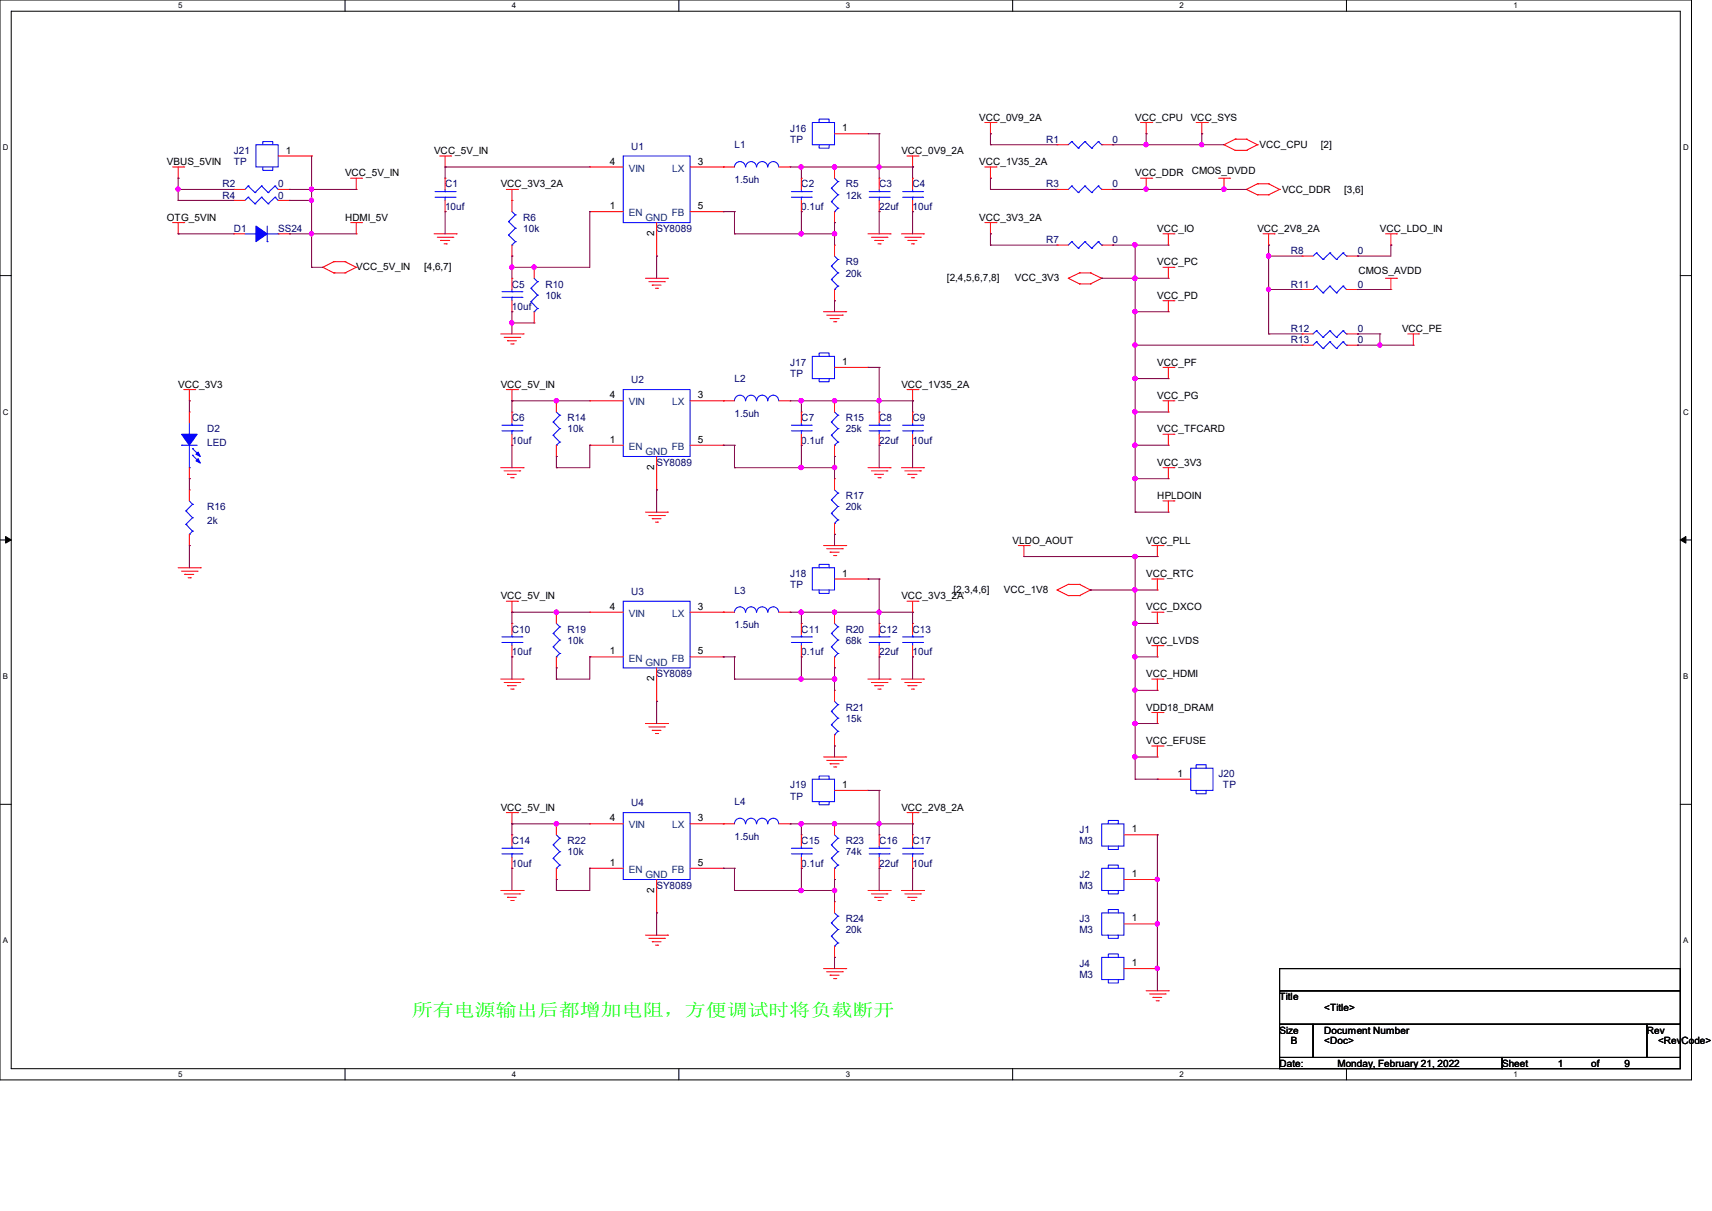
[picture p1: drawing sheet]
<svg xmlns="http://www.w3.org/2000/svg" width="297mm" height="210mm" viewBox="0 0 297 210" stroke-linecap="round" stroke-linejoin="round" font-family="sans-serif">
<defs><g id="words">
<text font-size="3" fill="#0f0" x="71.5" y="176.2">所有电源输出后都增加电阻，方便调试时将负载断开</text>
<g font-size="1.7" fill="#000080">
<text x="137.1" y="22.9">J16</text>
<text x="40.6" y="26.7">J21</text>
<text x="40.6" y="28.7">TP</text>
<text x="109.5" y="25.9">U1</text>
<text x="127.4" y="25.7">L1</text>
<text x="137.1" y="24.8">TP</text>
<text x="181.5" y="24.8">R1</text>
<text x="193" y="24.8">0</text>
<text x="38.6" y="34.5">R4</text>
<text x="38.6" y="32.5">R2</text>
<text x="48.3" y="34.5">0</text>
<text x="48.3" y="32.5">0</text>
<text x="77.2" y="32.5">C1</text>
<text x="127.4" y="31.7">1.5uh</text>
<text x="139" y="32.5">C2</text>
<text x="146.7" y="32.5">R5</text>
<text x="146.7" y="34.5">12k</text>
<text x="152.5" y="32.5">C3</text>
<text x="158.3" y="32.5">C4</text>
<text x="181.5" y="32.5">R3</text>
<text x="193" y="32.5">0</text>
<text x="40.6" y="40.2">D1</text>
<text x="48.3" y="40.2">SS24</text>
<text x="77.2" y="36.4">10uf</text>
<text x="90.8" y="38.3">R6</text>
<text x="90.8" y="40.2">10k</text>
<text x="113.9" y="40.2">SY8089</text>
<text x="139" y="36.4">0.1uf</text>
<text x="152.5" y="36.4">22uf</text>
<text x="158.3" y="36.4">10uf</text>
<text x="146.7" y="46">R9</text>
<text x="146.7" y="48">20k</text>
<text x="181.5" y="42.2">R7</text>
<text x="193" y="42.2">0</text>
<text x="223.9" y="44.1">R8</text>
<text x="235.5" y="44.1">0</text>
<text x="88.8" y="49.9">C5</text>
<text x="88.8" y="53.8">10uf</text>
<text x="94.6" y="49.9">R10</text>
<text x="94.6" y="51.8">10k</text>
<text x="223.9" y="49.9">R11</text>
<text x="235.5" y="49.9">0</text>
<text x="223.9" y="59.5">R13</text>
<text x="223.9" y="57.6">R12</text>
<text x="235.5" y="59.5">0</text>
<text x="235.5" y="57.6">0</text>
<text x="137.1" y="63.4">J17</text>
<text x="137.1" y="65.3">TP</text>
<text x="109.5" y="66.5">U2</text>
<text x="127.4" y="66.3">L2</text>
<text x="35.9" y="75">D2</text>
<text x="35.9" y="77.3">LED</text>
<text x="88.8" y="73.1">C6</text>
<text x="88.8" y="76.9">10uf</text>
<text x="98.5" y="73.1">R14</text>
<text x="98.5" y="75">10k</text>
<text x="127.4" y="72.3">1.5uh</text>
<text x="139" y="73.1">C7</text>
<text x="139" y="76.9">0.1uf</text>
<text x="146.7" y="73.1">R15</text>
<text x="146.7" y="75">25k</text>
<text x="152.5" y="73.1">C8</text>
<text x="152.5" y="76.9">22uf</text>
<text x="158.3" y="73.1">C9</text>
<text x="158.3" y="76.9">10uf</text>
<text x="113.9" y="80.8">SY8089</text>
<text x="35.9" y="88.5">R16</text>
<text x="146.7" y="86.6">R17</text>
<text x="146.7" y="88.5">20k</text>
<text x="35.9" y="90.8">2k</text>
<text x="137.1" y="100.1">J18</text>
<text x="109.5" y="103.2">U3</text>
<text x="127.4" y="103">L3</text>
<text x="137.1" y="102">TP</text>
<text x="88.8" y="109.7">C10</text>
<text x="88.8" y="113.6">10uf</text>
<text x="98.5" y="109.7">R19</text>
<text x="98.5" y="111.7">10k</text>
<text x="127.4" y="109">1.5uh</text>
<text x="139" y="109.7">C11</text>
<text x="139" y="113.6">0.1uf</text>
<text x="146.7" y="109.7">R20</text>
<text x="146.7" y="111.7">68k</text>
<text x="152.5" y="109.7">C12</text>
<text x="152.5" y="113.6">22uf</text>
<text x="158.3" y="109.7">C13</text>
<text x="158.3" y="113.6">10uf</text>
<text x="113.9" y="117.4">SY8089</text>
<text x="146.7" y="123.2">R21</text>
<text x="146.7" y="125.2">15k</text>
<text x="137.1" y="136.7">J19</text>
<text x="211.4" y="134.8">J20</text>
<text x="212.2" y="136.7">TP</text>
<text x="109.5" y="139.8">U4</text>
<text x="127.4" y="139.7">L4</text>
<text x="137.1" y="138.7">TP</text>
<text x="88.8" y="146.4">C14</text>
<text x="98.5" y="146.4">R22</text>
<text x="98.5" y="148.3">10k</text>
<text x="127.4" y="145.6">1.5uh</text>
<text x="139" y="146.4">C15</text>
<text x="146.7" y="146.4">R23</text>
<text x="146.7" y="148.3">74k</text>
<text x="152.5" y="146.4">C16</text>
<text x="158.3" y="146.4">C17</text>
<text x="187.3" y="144.5">J1</text>
<text x="187.3" y="146.4">M3</text>
<text x="88.8" y="150.3">10uf</text>
<text x="113.9" y="154.1">SY8089</text>
<text x="139" y="150.3">0.1uf</text>
<text x="152.5" y="150.3">22uf</text>
<text x="158.3" y="150.3">10uf</text>
<text x="187.3" y="152.2">J2</text>
<text x="187.3" y="154.1">M3</text>
<text x="146.7" y="159.9">R24</text>
<text x="146.7" y="161.8">20k</text>
<text x="187.3" y="159.9">J3</text>
<text x="187.3" y="161.8">M3</text>
<text x="187.3" y="167.6">J4</text>
<text x="187.3" y="169.6">M3</text>
</g>
<g font-size="1.7">
<text x="146.1" y="22.8">1</text>
<text x="169.9" y="20.9">VCC_0V9_2A</text>
<text x="196.9" y="20.9">VCC_CPU</text>
<text x="206.6" y="20.9">VCC_SYS</text>
<text x="29" y="28.7">VBUS_5VIN</text>
<text x="49.6" y="26.6">1</text>
<text x="75.3" y="26.7">VCC_5V_IN</text>
<text x="105.8" y="28.5">4</text>
<text x="121.1" y="28.5">3</text>
<text x="156.4" y="26.7">VCC_0V9_2A</text>
<text x="169.9" y="28.7">VCC_1V35_2A</text>
<text x="218.5" y="25.7">VCC_CPU</text>
<text x="229.2" y="25.7">[2]</text>
<text x="59.9" y="30.6">VCC_5V_IN</text>
<text x="86.9" y="32.5">VCC_3V3_2A</text>
<text x="196.9" y="30.6">VCC_DDR</text>
<text x="206.8" y="30.2">CMOS_DVDD</text>
<text x="222.4" y="33.5">VCC_DDR</text>
<text x="233.2" y="33.5">[3,6]</text>
<text x="29" y="38.3">OTG_5VIN</text>
<text x="59.9" y="38.3">HDMI_5V</text>
<text x="105.8" y="36.3">1</text>
<text x="113.5" y="40.9" transform="rotate(-90 113.5 40.9)">2</text>
<text x="121.1" y="36.3">5</text>
<text x="169.9" y="38.3">VCC_3V3_2A</text>
<text x="200.8" y="40.2">VCC_IO</text>
<text x="218.1" y="40.2">VCC_2V8_2A</text>
<text x="239.4" y="40.2">VCC_LDO_IN</text>
<text x="61.8" y="46.8">VCC_5V_IN</text>
<text x="73.6" y="46.8">[4,6,7]</text>
<text x="200.8" y="46">VCC_PC</text>
<text x="235.7" y="47.6">CMOS_AVDD</text>
<text x="164.3" y="48.7">[2,4,5,6,7,8]</text>
<text x="176.1" y="48.7">VCC_3V3</text>
<text x="200.8" y="51.8">VCC_PD</text>
<text x="243.2" y="57.6">VCC_PE</text>
<text x="146.1" y="63.3">1</text>
<text x="200.8" y="63.4">VCC_PF</text>
<text x="30.9" y="67.3">VCC_3V3</text>
<text x="86.9" y="67.3">VCC_5V_IN</text>
<text x="105.8" y="69.1">4</text>
<text x="121.1" y="69.1">3</text>
<text x="156.4" y="67.3">VCC_1V35_2A</text>
<text x="200.8" y="69.2">VCC_PG</text>
<text x="105.8" y="76.8">1</text>
<text x="121.1" y="76.8">5</text>
<text x="200.8" y="75">VCC_TFCARD</text>
<text x="113.5" y="81.5" transform="rotate(-90 113.5 81.5)">2</text>
<text x="200.8" y="80.8">VCC_3V3</text>
<text x="200.8" y="86.6">HPLDOIN</text>
<text x="175.7" y="94.3">VLDO_AOUT</text>
<text x="198.8" y="94.3">VCC_PLL</text>
<text x="146.1" y="100">1</text>
<text x="198.8" y="100.1">VCC_RTC</text>
<text x="86.9" y="103.9">VCC_5V_IN</text>
<text x="105.8" y="105.7">4</text>
<text x="121.1" y="105.7">3</text>
<text x="156.4" y="103.9">VCC_3V3_2A</text>
<text x="165.4" y="102.8">[2,3,4,6]</text>
<text x="174.2" y="102.8">VCC_1V8</text>
<text x="198.8" y="105.9">VCC_DXCO</text>
<text x="105.8" y="113.5">1</text>
<text x="121.1" y="113.5">5</text>
<text x="198.8" y="111.7">VCC_LVDS</text>
<text x="113.5" y="118.1" transform="rotate(-90 113.5 118.1)">2</text>
<text x="198.8" y="117.4">VCC_HDMI</text>
<text x="198.8" y="123.2">VDD18_DRAM</text>
<text x="198.8" y="129">VCC_EFUSE</text>
<text x="146.1" y="136.6">1</text>
<text x="204.3" y="134.7">1</text>
<text x="86.9" y="140.6">VCC_5V_IN</text>
<text x="105.8" y="142.4">4</text>
<text x="121.1" y="142.4">3</text>
<text x="156.4" y="140.6">VCC_2V8_2A</text>
<text x="196.3" y="144.4">1</text>
<text x="105.8" y="150.2">1</text>
<text x="113.5" y="154.9" transform="rotate(-90 113.5 154.9)">2</text>
<text x="121.1" y="150.2">5</text>
<text x="196.3" y="152.1">1</text>
<text x="196.3" y="159.8">1</text>
<text x="196.3" y="167.6">1</text>
<text x="222" y="173.4">Title</text>
<text x="222" y="179.2">Size</text>
<text x="229.7" y="175.3">&lt;Title&gt;</text>
<text x="229.7" y="179.2">Document Number</text>
<text x="285.7" y="179.2">Rev</text>
<text x="222" y="185">Date:</text>
<text x="223.9" y="181.1">B</text>
<text x="229.7" y="181.1">&lt;Doc&gt;</text>
<text x="232.1" y="185">Monday, February 21, 2022</text>
<text x="260.6" y="185">Sheet</text>
<text x="270.2" y="185">1</text>
<text x="276" y="185">of</text>
<text x="281.8" y="185">9</text>
<text x="287.7" y="181.1">&lt;RevCode&gt;</text>
</g>
<g font-size="1.7" fill="#004080">
<text x="109.1" y="29.8">VIN</text>
<text x="116.6" y="29.8">LX</text>
<text x="109.1" y="37.5">EN</text>
<text x="112" y="38.3">GND</text>
<text x="116.5" y="37.5">FB</text>
<text x="109.1" y="70.3">VIN</text>
<text x="116.6" y="70.3">LX</text>
<text x="109.1" y="78">EN</text>
<text x="112" y="78.8">GND</text>
<text x="116.5" y="78">FB</text>
<text x="109.1" y="107">VIN</text>
<text x="116.6" y="107">LX</text>
<text x="109.1" y="114.7">EN</text>
<text x="112" y="115.5">GND</text>
<text x="116.5" y="114.7">FB</text>
<text x="109.1" y="143.7">VIN</text>
<text x="116.6" y="143.7">LX</text>
<text x="109.1" y="151.4">EN</text>
<text x="112" y="152.2">GND</text>
<text x="116.5" y="151.4">FB</text>
</g>
<g font-size="1.4">
<text x="30.9" y="1.4">5</text>
<text x="88.8" y="1.4">4</text>
<text x="146.7" y="1.4">3</text>
<text x="204.6" y="1.4">2</text>
<text x="262.6" y="1.4">1</text>
<text x=".5" y="26.1">D</text>
<text x="292" y="26.1">D</text>
<text x=".5" y="71.9">C</text>
<text x="292" y="71.9">C</text>
<text x=".5" y="117.8">B</text>
<text x="292" y="117.8">B</text>
<text x=".5" y="163.6">A</text>
<text x="292" y="163.6">A</text>
<text x="30.9" y="186.8">5</text>
<text x="88.8" y="186.8">4</text>
<text x="146.7" y="186.8">3</text>
<text x="204.6" y="186.8">2</text>
<text x="262.6" y="186.8">1</text>
</g>
</g></defs>
<path d="M0 0h293.5v187.3h-293.5zM1.9 1.9h289.6v183.4h-289.6z" fill="none" stroke="#000" stroke-width=".17"/>
<g fill="#fff">
<path d="M30.9 .2h.8v1.5h-.8z"/>
<path d="M30.9 185.5h.8v1.6h-.8z"/>
</g>
<path d="M59.9 0v1.9M59.9 185.3v2" fill="none" stroke="#000" stroke-width=".17"/>
<g fill="#fff">
<path d="M88.8 .2h.8v1.5h-.8z"/>
<path d="M88.8 185.5h.8v1.6h-.8z"/>
</g>
<path d="M117.8 0v1.9M117.8 185.3v2" fill="none" stroke="#000" stroke-width=".17"/>
<g fill="#fff">
<path d="M146.7 .2h.8v1.5h-.8z"/>
<path d="M146.7 185.5h.8v1.6h-.8z"/>
</g>
<path d="M175.7 0v1.9M175.7 185.3v2" fill="none" stroke="#000" stroke-width=".17"/>
<g fill="#fff">
<path d="M204.6 .2h.8v1.5h-.8z"/>
<path d="M204.6 185.5h.8v1.6h-.8z"/>
</g>
<path d="M233.6 0v1.9M233.6 185.3v2" fill="none" stroke="#000" stroke-width=".17"/>
<g fill="#fff">
<path d="M262.6 .2h.7v1.5h-.7z"/>
<path d="M262.6 185.5h.7v1.6h-.7z"/>
<path d="M.5 24.8h1v1.6h-1z"/>
<path d="M292 24.8h1v1.6h-1z"/>
<path d="M.5 70.7h1v1.5h-1z"/>
<path d="M292 70.7h1v1.5h-1z"/>
</g>
<path d="M0 47.8h1.9M291.5 47.8h2" fill="none" stroke="#000" stroke-width=".17"/>
<g fill="#fff">
<path d="M.5 116.5h.9v1.6h-.9z"/>
<path d="M292 116.5h.9v1.6h-.9z"/>
</g>
<path d="M0 93.6h1.9M291.5 93.6h2" fill="none" stroke="#000" stroke-width=".17"/>
<path d="M1 93l.9 .6-.9 .6zM291.5 93.6l1-.6v1.2z" fill="#000" stroke="#000" stroke-width=".17"/>
<g fill="#fff">
<path d="M.5 162.4h.9v1.5h-.9z"/>
<path d="M292 162.4h.9v1.5h-.9z"/>
</g>
<path d="M0 139.5h1.9M291.5 139.5h2M222 168h69.5v3.8h-69.5zM222 171.8h69.5v5.8h-69.5zM222 177.6h5.8v5.8h-5.8zM227.8 177.6h57.9v5.8h-57.9zM285.7 177.6h5.8v5.8h-5.8zM222 183.4h38.6v1.9h-38.6zM260.6 183.4h30.9v1.9h-30.9z" fill="none" stroke="#000" stroke-width=".17"/>
<g fill="none" stroke="#f00" stroke-width=".17">
<path d="M29.9 29h2M29.9 38.6h2M30.9 30.9h.1M30.9 29v1.9M30.9 38.6v2M31.9 29h.1M31.9 38.6h.1M40.6 34.8h.1M40.6 32.9h.1M40.6 32.9h1.9M40.6 34.8h1.9M48.3 27.1h5.8"/>
<path d="M48.3 32.9h1.9M48.3 34.8h1.9M50.2 34.8h.1M50.2 32.9h.1M54.1 27.1h.1M60.8 30.9h1.9M60.8 38.6h1.9M61.8 32.9h.1M61.8 30.9v2M61.8 38.6v2M62.7 38.6h.1M62.7 30.9h.1"/>
<path d="M76.3 27.1h1.9M77.2 29h.1M77.2 30.9h.1M77.2 36.7h.1M77.2 27.1v1.9M77.2 30.9v2M77.2 34.8v1.9M78.2 27.1h.1M87.8 32.9h2M88.8 34.8h.1M88.8 32.9v3.8M89.8 32.9h.1"/>
<path d="M102.3 36.7h.1M102.3 29h.1M102.3 29h5.8M102.3 36.7h5.8M113.9 38.6v5.8M119.7 29h7.7M119.7 36.7h5.8M125.5 29h.1M125.5 36.7h.1M135.1 29h2M137.1 29h.1M139 30.9h.1"/>
<path d="M139 36.7h.1M139 30.9v2M139 34.8v1.9M144.8 29h.1M144.8 38.6h.1M144.8 23.2h5.8M144.8 29v1.9M144.8 36.7v1.9M150.6 23.2h.1M152.5 30.9h.1M152.5 36.7h.1M152.5 30.9v2"/>
<path d="M152.5 34.8v1.9M157.4 27.1h1.9M158.3 29h.1M158.3 30.9h.1M158.3 36.7h.1M158.3 27.1v1.9M158.3 30.9v2M158.3 34.8v1.9M159.3 27.1h.1M170.9 29h1.9M170.9 21.3h1.9M170.9 38.6h1.9"/>
<path d="M171.8 23.2h.1M171.8 30.9h.1M171.8 21.3v1.9M171.8 29v1.9M171.8 38.6v2M172.8 21.3h.1M172.8 29h.1M172.8 38.6h.1M183.4 32.9h.1M183.4 25.1h.1M183.4 32.9h1.9M183.4 25.1h1.9"/>
<path d="M191.1 32.9h1.9M191.1 25.1h1.9M193 32.9h.1M193 25.1h.1M197.9 30.9h1.9M197.9 21.3h1.9M198.8 32.9h.1M198.8 23.2h.1M198.8 21.3v1.9M198.8 30.9v2M199.8 30.9h.1M199.8 21.3h.1"/>
<path d="M207.5 21.3h2M208.5 23.2h.1M208.5 21.3v1.9M209.5 21.3h.1M211.4 30.9h1.9M212.3 25.1h.1M212.3 32.9h.1M212.3 25.1l2 1M212.3 30.9v2M213.3 30.9h.1M214.3 24.1h.1M214.3 26.1h.1"/>
<path d="M214.3 24.1l-2 1M214.3 24.1h1.9M214.3 26.1h1.9M216.2 24.1h.1M216.2 26.1h.1M216.2 32.9h.1M216.2 24.1l1.9 1M216.2 32.9l1.9 .9M218.1 25.1h.1M218.1 31.9h.1M218.1 33.8h.1M218.1 25.1l-1.9 1"/>
<path d="M218.1 31.9l-1.9 1M218.1 31.9h2M218.1 33.8h2M220.1 31.9h.1M220.1 33.8h.1M220.1 31.9l1.9 1M222 32.9h.1M222 32.9l-1.9 .9M30.9 40.6h.1M40.6 40.6h.1M40.6 40.6h1.9M48.3 40.6h1.9"/>
<path d="M50.2 40.6h.1M56 46.4h.1M56 46.4l1.9 .9M57.9 45.4h.1M57.9 47.3h.1M57.9 47.3h2M57.9 45.4l-1.9 1M57.9 45.4h2M59.9 45.4h.1M59.9 47.3h.1M59.9 45.4l1.9 1M61.8 46.4h.1"/>
<path d="M61.8 40.6h.1M61.8 46.4l-1.9 .9M75.3 40.6h3.9M75.9 41.1h2.7M76.5 41.7h.1M76.5 41.7h1.5M77 42.3h.4M77.4 42.3h.1M78.6 41.1h.1M79.2 40.6h.1M86.9 57.9h3.9M87.5 58.5h2.7"/>
<path d="M88.1 59.1h.1M88.1 59.1h1.5M88.6 59.6h.4M88.8 44.4h.1M88.8 48.3h.1M88.8 54.1h.1M88.8 42.5v1.9M88.8 48.3v1.9M88.8 52.2v1.9M89 59.6h.1M90.2 58.5h.1M90.8 57.9h.1"/>
<path d="M92.7 46.4h.1M92.7 56h.1M92.7 46.4v1.9M92.7 54.1v1.9M112 48.3h3.8M112.6 48.9h2.7M113.2 49.4h.1M113.2 49.4h1.5M113.7 50h.4M113.9 44.4h.1M114.1 50h.1M115.3 48.9h.1"/>
<path d="M115.8 48.3h.1M142.9 54.1h3.8M143.4 54.7h2.7M144 55.2h.1M144 55.2h1.6M144.6 55.8h.4M144.8 42.5h.1M144.8 52.2h.1M144.8 42.5v1.9M144.8 50.2v2M145 55.8h.1M146.1 54.7h.1"/>
<path d="M146.7 54.1h.1M150.6 40.6h3.8M151.2 41.1h2.7M151.8 41.7h.1M151.8 41.7h1.5M152.3 42.3h.4M152.7 42.3h.1M153.9 41.1h.1M154.4 40.6h.1M156.4 40.6h3.8M157 41.1h2.7M157.5 41.7h.1"/>
<path d="M157.5 41.7h1.6M158.1 42.3h.4M158.5 42.3h.1M159.7 41.1h.1M160.2 40.6h.1M171.8 40.6h.1M183.4 42.5h.1M183.4 42.5h1.9M185.3 48.3h.1M185.3 48.3l2 .9M187.3 49.2h.1M187.3 47.3h.1"/>
<path d="M187.3 49.2h1.9M187.3 47.3l-2 1M187.3 47.3h1.9M189.2 49.2h.1M189.2 47.3h.1M189.2 47.3l1.9 1M191.1 48.3h.1M191.1 48.3l-1.9 .9M191.1 42.5h1.9M193 42.5h.1M201.8 52.2h1.9M201.8 46.4h1.9"/>
<path d="M201.8 40.6h1.9M202.7 54.1h.1M202.7 48.3h.1M202.7 42.5h.1M202.7 40.6v1.9M202.7 46.4v1.9M202.7 52.2v1.9M203.7 52.2h.1M203.7 46.4h.1M203.7 40.6h.1M219.1 40.6h2M220.1 42.5h.1"/>
<path d="M220.1 40.6v1.9M221.1 40.6h.1M225.9 44.4h.1M225.9 59.9h.1M225.9 50.2h.1M225.9 57.9h.1M225.9 57.9h1.9M225.9 44.4h1.9M225.9 59.9h1.9M225.9 50.2h1.9M233.6 57.9h1.9M233.6 44.4h1.9"/>
<path d="M233.6 59.9h1.9M233.6 50.2h1.9M235.5 44.4h.1M235.5 59.9h.1M235.5 50.2h.1M235.5 57.9h.1M240.4 40.6h1.9M240.4 48.3h1.9M241.3 42.5h.1M241.3 50.2h.1M241.3 40.6v1.9M241.3 48.3v1.9"/>
<path d="M242.3 40.6h.1M242.3 48.3h.1M244.2 57.9h1.9M245.2 59.9h.1M245.2 57.9v2M246.1 57.9h.1M31.9 67.6h1.9M32.9 69.5h.1M32.9 71.5h.1M32.9 67.6v1.9M32.9 71.5v1.9M33.8 67.6h.1"/>
<path d="M87.8 67.6h2M88.8 69.5h.1M88.8 71.5h.1M88.8 77.2h.1M88.8 67.6v1.9M88.8 71.5v1.9M88.8 75.3v1.9M89.8 67.6h.1M96.5 69.5h.1M96.5 79.2h.1M96.5 69.5v2M96.5 77.2v2"/>
<path d="M102.3 77.2h.1M102.3 69.5h.1M102.3 69.5h5.8M102.3 77.2h5.8M113.9 79.2v5.8M119.7 69.5h7.7M119.7 77.2h5.8M125.5 69.5h.1M125.5 77.2h.1M135.1 69.5h2M137.1 69.5h.1M139 71.5h.1"/>
<path d="M139 77.2h.1M139 71.5v1.9M139 75.3v1.9M144.8 69.5h.1M144.8 79.2h.1M144.8 63.7h5.8M144.8 69.5v2M144.8 77.2v2M150.6 63.7h.1M152.5 71.5h.1M152.5 77.2h.1M152.5 71.5v1.9"/>
<path d="M152.5 75.3v1.9M157.4 67.6h1.9M158.3 69.5h.1M158.3 71.5h.1M158.3 77.2h.1M158.3 67.6v1.9M158.3 71.5v1.9M158.3 75.3v1.9M159.3 67.6h.1M201.8 75.3h1.9M201.8 63.7h1.9M201.8 69.5h1.9"/>
<path d="M202.7 77.2h.1M202.7 65.7h.1M202.7 71.5h.1M202.7 63.7v2M202.7 69.5v2M202.7 75.3v1.9M203.7 75.3h.1M203.7 63.7h.1M203.7 69.5h.1M30.9 98.5h3.9M31.5 99.1h2.7M32 99.6h.1"/>
<path d="M32 99.6h1.6M32.9 83h.1M32.9 85h.1M32.9 94.6h.1M32.9 81.1v1.9M32.9 85v1.9M32.9 92.7v1.9M34.2 99.1h.1M34.8 98.5h.1M86.9 81.1h3.9M87.5 81.7h2.7M88.1 82.3h.1"/>
<path d="M88.1 82.3h1.5M88.6 82.8h.4M89 82.8h.1M90.2 81.7h.1M90.8 81.1h.1M112 88.8h3.8M112.6 89.4h2.7M113.2 90h.1M113.2 90h1.5M113.7 90.6h.4M113.9 85h.1M114.1 90.6h.1"/>
<path d="M115.3 89.4h.1M115.8 88.8h.1M142.9 94.6h3.8M143.4 95.2h2.7M144 95.8h.1M144 95.8h1.6M144.6 96.4h.4M144.8 83h.1M144.8 92.7h.1M144.8 83v2M144.8 90.8v1.9M145 96.4h.1"/>
<path d="M146.1 95.2h.1M146.7 94.6h.1M150.6 81.1h3.8M151.2 81.7h2.7M151.8 82.3h.1M151.8 82.3h1.5M152.3 82.8h.4M152.7 82.8h.1M153.9 81.7h.1M154.4 81.1h.1M156.4 81.1h3.8M157 81.7h2.7"/>
<path d="M157.5 82.3h.1M157.5 82.3h1.6M158.1 82.8h.4M158.5 82.8h.1M159.7 81.7h.1M160.2 81.1h.1M176.7 94.6h1.9M177.6 96.5h.1M177.6 94.6v1.9M178.6 94.6h.1M199.8 94.6h2M200.8 96.5h.1"/>
<path d="M200.8 94.6v1.9M201.8 94.6h.1M201.8 81.1h1.9M201.8 86.9h1.9M202.7 83h.1M202.7 88.8h.1M202.7 81.1v1.9M202.7 86.9v1.9M203.7 81.1h.1M203.7 86.9h.1M32.6 100.2h.4M33 100.2h.1"/>
<path d="M86.9 117.8h3.9M87.5 118.4h2.7M87.8 104.3h2M88.1 118.9h.1M88.1 118.9h1.5M88.6 119.5h.4M88.8 106.2h.1M88.8 108.1h.1M88.8 113.9h.1M88.8 104.3v1.9M88.8 108.1v2M88.8 112v1.9"/>
<path d="M89 119.5h.1M89.8 104.3h.1M90.2 118.4h.1M90.8 117.8h.1M96.5 106.2h.1M96.5 115.8h.1M96.5 106.2v1.9M96.5 113.9v1.9M102.3 113.9h.1M102.3 106.2h.1M102.3 106.2h5.8M102.3 113.9h5.8"/>
<path d="M113.9 115.8v5.8M119.7 106.2h7.7M119.7 113.9h5.8M125.5 106.2h.1M125.5 113.9h.1M135.1 106.2h2M137.1 106.2h.1M139 108.1h.1M139 113.9h.1M139 108.1v2M139 112v1.9M144.8 106.2h.1"/>
<path d="M144.8 115.8h.1M144.8 119.7h.1M144.8 100.4h5.8M144.8 106.2v1.9M144.8 113.9v1.9M144.8 119.7v1.9M150.6 100.4h.1M150.6 117.8h3.8M151.2 118.4h2.7M151.8 118.9h.1M151.8 118.9h1.5M152.3 119.5h.4"/>
<path d="M152.5 108.1h.1M152.5 113.9h.1M152.5 108.1v2M152.5 112v1.9M152.7 119.5h.1M153.9 118.4h.1M154.4 117.8h.1M156.4 117.8h3.8M157 118.4h2.7M157.4 104.3h1.9M157.5 118.9h.1M157.5 118.9h1.6"/>
<path d="M158.1 119.5h.4M158.3 106.2h.1M158.3 108.1h.1M158.3 113.9h.1M158.3 104.3v1.9M158.3 108.1v2M158.3 112v1.9M158.5 119.5h.1M159.3 104.3h.1M159.7 118.4h.1M160.2 117.8h.1M183.4 102.3h.1"/>
<path d="M183.4 102.3l1.9 1M185.3 103.3h.1M185.3 101.3h.1M185.3 103.3h2M185.3 101.3l-1.9 1M185.3 101.3h2M187.3 103.3h.1M187.3 101.3h.1M187.3 101.3l1.9 1M189.2 102.3h.1M189.2 102.3l-1.9 1M199.8 117.8h2"/>
<path d="M199.8 112h2M199.8 100.4h2M199.8 106.2h2M200.8 119.7h.1M200.8 113.9h.1M200.8 102.3h.1M200.8 108.1h.1M200.8 100.4v1.9M200.8 106.2v1.9M200.8 112v1.9M200.8 117.8v1.9M201.8 117.8h.1"/>
<path d="M201.8 112h.1M201.8 100.4h.1M201.8 106.2h.1M112 125.5h3.8M112.6 126.1h2.7M113.2 126.7h.1M113.2 126.7h1.5M113.7 127.2h.4M113.9 121.6h.1M114.1 127.2h.1M115.3 126.1h.1M115.8 125.5h.1"/>
<path d="M142.9 131.3h3.8M143.4 131.9h2.7M144 132.5h.1M144 132.5h1.6M144.6 133h.4M144.8 129.4h.1M144.8 127.4v2M144.8 137.1h5.8M145 133h.1M146.1 131.9h.1M146.7 131.3h.1M150.6 137.1h.1"/>
<path d="M199.8 123.6h2M199.8 129.4h2M200.8 125.5h.1M200.8 131.3h.1M200.8 135.1h.1M200.8 123.6v1.9M200.8 129.4v1.9M200.8 135.1h5.8M201.8 123.6h.1M201.8 129.4h.1M86.9 154.4h3.9M87.5 155h2.7"/>
<path d="M87.8 140.9h2M88.1 155.6h.1M88.1 155.6h1.5M88.6 156.2h.4M88.8 142.9h.1M88.8 144.8h.1M88.8 150.6h.1M88.8 140.9v2M88.8 144.8v1.9M88.8 148.7v1.9M89 156.2h.1M89.8 140.9h.1"/>
<path d="M90.2 155h.1M90.8 154.4h.1M96.5 142.9h.1M96.5 152.5h.1M96.5 142.9v1.9M96.5 150.6v1.9M102.3 150.6h.1M102.3 142.9h.1M102.3 142.9h5.8M102.3 150.6h5.8M113.9 158.3h.1M113.9 152.5v5.8"/>
<path d="M119.7 142.9h7.7M119.7 150.6h5.8M125.5 142.9h.1M125.5 150.6h.1M135.1 142.9h2M137.1 142.9h.1M139 144.8h.1M139 150.6h.1M139 144.8v1.9M139 148.7v1.9M144.8 156.4h.1M144.8 142.9h.1"/>
<path d="M144.8 152.5h.1M144.8 142.9v1.9M144.8 150.6v1.9M144.8 156.4v1.9M150.6 154.4h3.8M151.2 155h2.7M151.8 155.6h.1M151.8 155.6h1.5M152.3 156.2h.4M152.5 144.8h.1M152.5 150.6h.1M152.5 144.8v1.9"/>
<path d="M152.5 148.7v1.9M152.7 156.2h.1M153.9 155h.1M154.4 154.4h.1M156.4 154.4h3.8M157 155h2.7M157.4 140.9h1.9M157.5 155.6h.1M157.5 155.6h1.6M158.1 156.2h.4M158.3 142.9h.1M158.3 144.8h.1"/>
<path d="M158.3 150.6h.1M158.3 140.9v2M158.3 144.8v1.9M158.3 148.7v1.9M158.5 156.2h.1M159.3 140.9h.1M159.7 155h.1M160.2 154.4h.1M195 144.8h5.8M195 152.5h5.8M200.8 144.8h.1M200.8 152.5h.1"/>
<path d="M112 162.2h3.8M112.6 162.7h2.7M113.2 163.3h.1M113.2 163.3h1.5M113.7 163.9h.4M114.1 163.9h.1M115.3 162.7h.1M115.8 162.2h.1M142.9 168h3.8M143.4 168.5h2.7M144 169.1h.1M144 169.1h1.6"/>
<path d="M144.6 169.7h.4M144.8 166h.1M144.8 164.1v1.9M145 169.7h.1M146.1 168.5h.1M146.7 168h.1M195 168h5.8M195 160.2h5.8M198.8 171.8h3.9M199.4 172.4h2.7M200 173h.1M200 173h1.5"/>
<path d="M200.6 173.6h.4M200.8 160.2h.1M200.8 168h.1M201 173.6h.1M202.1 172.4h.1M202.7 171.8h.1"/>
</g>
<g fill="none" stroke="#00f" stroke-width=".17">
<path d="M43.1 34.2h.1M43.1 32.3h.1M43.1 34.2l-.6 .6M43.1 34.2l1.1 1.1M43.1 32.3l-.6 .6M43.1 32.3l1.1 1.1M44.2 35.3h.1M44.2 33.4h.1M44.4 25.1h3.9v3.9h-3.9zM45.4 34.2h.1M45.4 32.3h.1M45.4 34.2l-1.2 1.1"/>
<path d="M45.4 34.2l1.1 1.1M45.4 32.3l-1.2 1.1M45.4 32.3l1.1 1.1M45.6 25.1v-.5h1.7v.5M45.6 29v.5h1.7v-.5M46.4 39.2v2.7M46.5 35.3h.1M46.5 33.4h.1M47.7 34.2h.1M47.7 32.3h.1M47.7 34.2l-1.2 1.1M47.7 34.2l.6 .6"/>
<path d="M47.7 32.3l-1.2 1.1M47.7 32.3l.6 .6M48.3 34.8h.1M48.3 32.9h.1M75.5 34.2h3.5M75.5 33.2h3.5M77.2 33.2h.1M77.2 34.2h.1M77.2 32.9v.3M77.2 34.2v.6M79 34.2h.1M79 33.2h.1"/>
<path d="M88.2 38.4h.1M88.2 38.4l1.2 1.2M88.8 36.7l.6 .6M89.4 37.3h.1M89.4 39.6h.1M89.4 37.3l-1.2 1.1M89.4 39.6l-1.2 1.2M108.1 27.1h11.6v11.5h-11.6zM127.4 29a.95 .95 0 0 1 1-1 .95 .95 0 0 1 .9 1M129.4 29a.93 .93 0 0 1 .9-1 .93 .93 0 0 1 .9 1M131.3 29a.95 .95 0 0 1 .9-1 .95 .95 0 0 1 1 1M133.2 29a.93 .93 0 0 1 1-1 .93 .93 0 0 1 .9 1"/>
<path d="M137.3 34.2h3.5M137.3 33.2h3.5M139 33.2h.1M139 34.2h.1M139 32.9v.3M139 34.2v.6M140.8 34.2h.1M140.8 33.2h.1M140.9 21.3h3.9v3.8h-3.9zM142.1 21.3v-.6h1.7v.6M142.1 25.1v.6h1.7v-.6M144.2 32.6h.1"/>
<path d="M144.2 35h.1M144.2 32.6l1.2 1.2M144.2 35l1.2 1.1M144.8 36.7h.1M144.8 30.9l.6 .6M145.4 31.5h.1M145.4 33.8h.1M145.4 36.1h.1M145.4 31.5l-1.2 1.1M145.4 33.8l-1.2 1.2M145.4 36.1l-.6 .6M150.8 34.2h3.5"/>
<path d="M150.8 33.2h3.5M152.5 33.2h.1M152.5 34.2h.1M152.5 32.9v.3M152.5 34.2v.6M154.3 34.2h.1M154.3 33.2h.1M156.6 34.2h3.5M156.6 33.2h3.5M158.3 33.2h.1M158.3 34.2h.1M158.3 32.9v.3"/>
<path d="M158.3 34.2v.6M160.1 34.2h.1M160.1 33.2h.1M185.9 32.3h.1M185.9 24.6h.1M185.9 32.3l-.6 .6M185.9 32.3l1.2 1.1M185.9 24.6l-.6 .5M185.9 24.6l1.2 1.1M187.1 33.4h.1M187.1 25.7h.1M188.2 32.3h.1"/>
<path d="M188.2 24.6h.1M188.2 32.3l-1.1 1.1M188.2 32.3l1.2 1.1M188.2 24.6l-1.1 1.1M188.2 24.6l1.2 1.1M189.4 33.4h.1M189.4 25.7h.1M190.5 32.3h.1M190.5 24.6h.1M190.5 32.3l-1.1 1.1M190.5 32.3l.6 .6M190.5 24.6l-1.1 1.1"/>
<path d="M190.5 24.6l.6 .5M191.1 32.9h.1M191.1 25.1h.1M42.5 40.6h1.9M44.4 40.6h.1M46.4 41.9h.1M46.4 40.6h1.9M48.3 40.6h.1M87.1 51.6h3.5M87.1 50.6h3.5M88.2 40.8h.1M88.2 40.8l1.2 1.1"/>
<path d="M88.8 42.5h.1M88.8 50.6h.1M88.8 51.6h.1M88.8 50.2v.4M88.8 51.6v.6M89.4 41.9h.1M89.4 41.9l-.6 .6M90.6 51.6h.1M90.6 50.6h.1M92.1 50h.1M92.1 52.3h.1M92.1 50l1.2 1.2"/>
<path d="M92.1 52.3l1.2 1.2M92.7 54.1h.1M92.7 48.3l.6 .6M93.3 48.9h.1M93.3 51.2h.1M93.3 53.5h.1M93.3 48.9l-1.2 1.1M93.3 51.2l-1.2 1.1M93.3 53.5l-.6 .6M144.2 46.1h.1M144.2 48.5h.1M144.2 46.1l1.2 1.2"/>
<path d="M144.2 48.5l1.2 1.1M144.8 50.2h.1M144.8 44.4l.6 .6M145.4 45h.1M145.4 47.3h.1M145.4 49.6h.1M145.4 45l-1.2 1.1M145.4 47.3l-1.2 1.2M145.4 49.6l-.6 .6M185.9 41.9h.1M185.9 41.9l-.6 .6M185.9 41.9l1.2 1.2"/>
<path d="M187.1 43.1h.1M188.2 41.9h.1M188.2 41.9l-1.1 1.2M188.2 41.9l1.2 1.2M189.4 43.1h.1M190.5 41.9h.1M190.5 41.9l-1.1 1.2M190.5 41.9l.6 .6M191.1 42.5h.1M228.4 43.9h.1M228.4 59.3h.1M228.4 49.6h.1"/>
<path d="M228.4 57.4h.1M228.4 43.9l-.6 .5M228.4 43.9l1.1 1.1M228.4 59.3l-.6 .6M228.4 59.3l1.1 1.2M228.4 49.6l-.6 .6M228.4 49.6l1.1 1.2M228.4 57.4l-.6 .5M228.4 57.4l1.1 1.1M229.5 45h.1M229.5 50.8h.1M229.5 58.5h.1"/>
<path d="M230.7 43.9h.1M230.7 59.3h.1M230.7 49.6h.1M230.7 57.4h.1M230.7 43.9l-1.2 1.1M230.7 43.9l1.2 1.1M230.7 59.3l-1.2 1.2M230.7 59.3l1.2 1.2M230.7 49.6l-1.2 1.2M230.7 49.6l1.2 1.2M230.7 57.4l-1.2 1.1M230.7 57.4l1.2 1.1"/>
<path d="M231.9 45h.1M231.9 50.8h.1M231.9 58.5h.1M233 43.9h.1M233 59.3h.1M233 49.6h.1M233 57.4h.1M233 43.9l-1.1 1.1M233 43.9l.6 .5M233 59.3l-1.1 1.2M233 59.3l.6 .6M233 49.6l-1.1 1.2"/>
<path d="M233 49.6l.6 .6M233 57.4l-1.1 1.1M233 57.4l.6 .5M233.6 44.4h.1M233.6 59.9h.1M233.6 50.2h.1M233.6 57.9h.1M31.5 77.2h.1M31.5 77.2h2.7M32.9 75.3h.1M32.9 73.4v1.9M32.9 77.2v3.9"/>
<path d="M33.4 77.8h.1M33.4 79h.1M33.4 77.8l1.2 1.2M33.4 79l1.2 1.1M87.1 74.7h3.5M87.1 73.7h3.5M88.8 73.7h.1M88.8 74.7h.1M88.8 73.4v.3M88.8 74.7v.6M90.6 74.7h.1M90.6 73.7h.1"/>
<path d="M96 73.2h.1M96 75.5h.1M96 73.2l1.1 1.1M96 75.5l1.1 1.2M96.5 77.2h.1M96.5 71.5l.6 .5M97.1 72h.1M97.1 74.3h.1M97.1 76.7h.1M97.1 72l-1.1 1.2M97.1 74.3l-1.1 1.2M97.1 76.7l-.6 .5"/>
<path d="M108.1 67.6h11.6v11.6h-11.6zM127.4 69.5a.95 .95 0 0 1 1-1 .95 .95 0 0 1 .9 1M129.4 69.5a.93 .93 0 0 1 .9-1 .93 .93 0 0 1 .9 1M131.3 69.5a.95 .95 0 0 1 .9-1 .95 .95 0 0 1 1 1M133.2 69.5a.93 .93 0 0 1 1-1 .93 .93 0 0 1 .9 1M137.3 74.7h3.5M137.3 73.7h3.5M139 73.7h.1M139 74.7h.1M139 73.4v.3M139 74.7v.6M140.8 74.7h.1"/>
<path d="M140.8 73.7h.1M140.9 61.8h3.9v3.9h-3.9zM142.1 61.8v-.6h1.7v.6M142.1 65.7v.5h1.7v-.5M144.2 73.2h.1M144.2 75.5h.1M144.2 73.2l1.2 1.1M144.2 75.5l1.2 1.2M144.8 77.2h.1M144.8 71.5l.6 .5M145.4 72h.1M145.4 74.3h.1"/>
<path d="M145.4 76.7h.1M145.4 72l-1.2 1.2M145.4 74.3l-1.2 1.2M145.4 76.7l-.6 .5M150.8 74.7h3.5M150.8 73.7h3.5M152.5 73.7h.1M152.5 74.7h.1M152.5 73.4v.3M152.5 74.7v.6M154.3 74.7h.1M154.3 73.7h.1"/>
<path d="M156.6 74.7h3.5M156.6 73.7h3.5M158.3 73.7h.1M158.3 74.7h.1M158.3 73.4v.3M158.3 74.7v.6M160.1 74.7h.1M160.1 73.7h.1M229.5 60.5h.1M231.9 60.5h.1M32.3 88.6h.1M32.3 90.9h.1"/>
<path d="M32.3 88.6l1.1 1.2M32.3 90.9l1.1 1.2M32.9 81.1h.1M32.9 92.7h.1M32.9 86.9l.5 .6M33.4 87.5h.1M33.4 89.8h.1M33.4 92.1h.1M33.4 87.5l-1.1 1.1M33.4 89.8l-1.1 1.1M33.4 92.1l-.5 .6M140.9 98.5h3.9v3.8h-3.9z"/>
<path d="M142.1 98.5v-.6h1.7v.6M144.2 86.7h.1M144.2 89h.1M144.2 86.7l1.2 1.1M144.2 89l1.2 1.2M144.8 90.8h.1M144.8 85l.6 .5M145.4 85.5h.1M145.4 87.8h.1M145.4 90.2h.1M145.4 85.5l-1.2 1.2M145.4 87.8l-1.2 1.2"/>
<path d="M145.4 90.2l-.6 .6M87.1 111.4h3.5M87.1 110.4h3.5M88.8 110.4h.1M88.8 111.4h.1M88.8 110.1v.3M88.8 111.4v.6M90.6 111.4h.1M90.6 110.4h.1M96 109.9h.1M96 112.2h.1M96 109.9l1.1 1.1"/>
<path d="M96 112.2l1.1 1.1M96.5 113.9h.1M96.5 108.1l.6 .6M97.1 108.7h.1M97.1 111h.1M97.1 113.3h.1M97.1 108.7l-1.1 1.2M97.1 111l-1.1 1.2M97.1 113.3l-.6 .6M108.1 104.3h11.6v11.5h-11.6zM127.4 106.2a.95 .95 0 0 1 1-1 .95 .95 0 0 1 .9 1M129.4 106.2a.93 .93 0 0 1 .9-1 .93 .93 0 0 1 .9 1"/>
<path d="M131.3 106.2a.95 .95 0 0 1 .9-1 .95 .95 0 0 1 1 1M133.2 106.2a.93 .93 0 0 1 1-1 .93 .93 0 0 1 .9 1M137.3 111.4h3.5M137.3 110.4h3.5M139 110.4h.1M139 111.4h.1M139 110.1v.3M139 111.4v.6M140.8 111.4h.1M140.8 110.4h.1M142.1 102.3v.6h1.7v-.6M144.2 109.9h.1"/>
<path d="M144.2 112.2h.1M144.2 109.9l1.2 1.1M144.2 112.2l1.2 1.1M144.8 113.9h.1M144.8 108.1l.6 .6M145.4 108.7h.1M145.4 111h.1M145.4 113.3h.1M145.4 108.7l-1.2 1.2M145.4 111l-1.2 1.2M145.4 113.3l-.6 .6M150.8 111.4h3.5"/>
<path d="M150.8 110.4h3.5M152.5 110.4h.1M152.5 111.4h.1M152.5 110.1v.3M152.5 111.4v.6M154.3 111.4h.1M154.3 110.4h.1M156.6 111.4h3.5M156.6 110.4h3.5M158.3 110.4h.1M158.3 111.4h.1M158.3 110.1v.3"/>
<path d="M158.3 111.4v.6M160.1 111.4h.1M160.1 110.4h.1M140.9 135.1h3.9v3.9h-3.9zM142.1 135.1v-.5h1.7v.5M142.1 139v.6h1.7v-.6M144.2 123.4h.1M144.2 125.7h.1M144.2 123.4l1.2 1.1M144.2 125.7l1.2 1.1M144.8 127.4h.1M144.8 121.6l.6 .6"/>
<path d="M145.4 122.2h.1M145.4 124.5h.1M145.4 126.8h.1M145.4 122.2l-1.2 1.2M145.4 124.5l-1.2 1.2M145.4 126.8l-.6 .6M206.6 133.2h3.8v3.9h-3.8zM207.5 133.2v-.6h1.8v.6M207.5 137.1v.6h1.8v-.6M87.1 148.1h3.5M87.1 147.1h3.5M88.8 147.1h.1"/>
<path d="M88.8 148.1h.1M88.8 146.7v.4M88.8 148.1v.6M90.6 148.1h.1M90.6 147.1h.1M96 146.5h.1M96 148.8h.1M96 146.5l1.1 1.2M96 148.8l1.1 1.2M96.5 150.6h.1M96.5 144.8l.6 .6M97.1 145.4h.1"/>
<path d="M97.1 147.7h.1M97.1 150h.1M97.1 145.4l-1.1 1.1M97.1 147.7l-1.1 1.1M97.1 150l-.6 .6M108.1 140.9h11.6v11.6h-11.6zM127.4 142.9a.95 .95 0 0 1 1-1 .95 .95 0 0 1 .9 1M129.4 142.9a.93 .93 0 0 1 .9-1 .93 .93 0 0 1 .9 1M131.3 142.9a.95 .95 0 0 1 .9-1 .95 .95 0 0 1 1 1M133.2 142.9a.93 .93 0 0 1 1-1 .93 .93 0 0 1 .9 1M137.3 148.1h3.5M137.3 147.1h3.5"/>
<path d="M139 147.1h.1M139 148.1h.1M139 146.7v.4M139 148.1v.6M140.8 148.1h.1M140.8 147.1h.1M144.2 146.5h.1M144.2 148.8h.1M144.2 146.5l1.2 1.2M144.2 148.8l1.2 1.2M144.8 150.6h.1M144.8 158.3l.6 .6"/>
<path d="M144.8 144.8l.6 .6M145.4 158.9h.1M145.4 145.4h.1M145.4 147.7h.1M145.4 150h.1M145.4 158.9l-1.2 1.2M145.4 145.4l-1.2 1.1M145.4 147.7l-1.2 1.1M145.4 150l-.6 .6M150.8 148.1h3.5M150.8 147.1h3.5M152.5 147.1h.1"/>
<path d="M152.5 148.1h.1M152.5 146.7v.4M152.5 148.1v.6M154.3 148.1h.1M154.3 147.1h.1M156.6 148.1h3.5M156.6 147.1h3.5M158.3 147.1h.1M158.3 148.1h.1M158.3 146.7v.4M158.3 148.1v.6M160.1 148.1h.1"/>
<path d="M160.1 147.1h.1M191.1 142.9h3.9v3.8h-3.9zM191.1 150.6h3.9v3.8h-3.9zM191.1 158.3h3.9v3.9h-3.9zM192.3 142.9v-.6h1.7v.6M192.3 146.7v.6h1.7v-.6M192.3 150.6v-.6h1.7v.6M192.3 154.4v.6h1.7v-.6M192.3 158.3v-.6h1.7v.6M144.2 160.1h.1M144.2 162.3h.1M144.2 160.1l1.2 1.1"/>
<path d="M144.2 162.3l1.2 1.2M144.8 164.1h.1M145.4 161.2h.1M145.4 163.5h.1M145.4 161.2l-1.2 1.1M145.4 163.5l-.6 .6M191.1 166h3.9v3.9h-3.9zM192.3 162.2v.5h1.7v-.5M192.3 166v-.6h1.7v.6M192.3 169.9v.6h1.7v-.6"/>
</g>
<g fill="#00f" stroke="#00f" stroke-width=".17">
<path d="M31.5 75.3h2.7l-1.3 1.9z" fill-rule="evenodd"/>
<path d="M34 79.9l.4-.4 .4 .8z" fill-rule="evenodd"/>
<path d="M34.4 78.4l.4 .8-.8-.4z" fill-rule="evenodd"/>
<path d="M44.4 39.2l2 1.4-2 1.3z" fill-rule="evenodd"/>
</g>
<g fill="none" stroke="#800040" stroke-width=".17">
<path d="M30.9 32.9h.1M30.9 30.9h.1M30.9 34.8h.1M30.9 32.9h9.7M30.9 30.9v3.9M30.9 34.8h9.7M50.2 32.9h.1M50.2 32.9h11.6M50.2 34.8h3.9M54.1 34.8h.1M54.1 32.9h.1M54.1 27.1v19.3"/>
<path d="M77.2 29h.1M77.2 36.7h.1M77.2 29h25.1M77.2 29v1.9M77.2 36.7v3.9M102.3 36.7h.1M102.3 36.7v9.7h-13.5M125.5 36.7h.1M125.5 36.7h1.9M127.4 36.7h.1M127.4 36.7v3.9M137.1 29h21.2"/>
<path d="M139 29h.1M139 36.7h.1M139 29v1.9M139 36.7v3.9M144.8 38.6h.1M144.8 29h.1M144.8 38.6v3.9M150.6 23.2h1.9M152.5 29h.1M152.5 36.7h.1M152.5 23.2h.1M152.5 23.2v7.7"/>
<path d="M152.5 36.7v3.9M158.3 29h.1M158.3 36.7h.1M158.3 29v1.9M158.3 36.7v3.9M171.8 23.2h.1M171.8 25.1h.1M171.8 30.9h.1M171.8 32.9h.1M171.8 23.2v1.9M171.8 30.9v2M171.8 25.1h11.6"/>
<path d="M171.8 32.9h11.6M193 32.9h.1M193 25.1h.1M193 25.1h19.3M193 32.9h23.2M198.8 23.2h.1M198.8 25.1h.1M198.8 32.9h.1M198.8 23.2v1.9M208.5 23.2h.1M208.5 25.1h.1M208.5 23.2v1.9"/>
<path d="M212.3 32.9h.1M30.9 40.6h.1M30.9 40.6h9.7M50.2 40.6h.1M50.2 40.6h11.6M54.1 40.6h.1M54.1 46.4h.1M54.1 46.4h1.9M88.8 44.4h.1M88.8 46.4h.1M88.8 54.1h.1M88.8 56h.1"/>
<path d="M88.8 44.4v3.9M88.8 54.1v3.8M88.8 56h3.9M92.7 46.4h.1M113.9 44.4h.1M113.9 44.4v3.9M127.4 40.6h.1M127.4 40.6h17.4M144.8 40.6h.1M144.8 52.2h.1M144.8 52.2v1.9M171.8 40.6h.1"/>
<path d="M171.8 42.5h.1M171.8 40.6v1.9M171.8 42.5h11.6M191.1 48.3h.1M191.1 48.3h11.6M193 42.5h.1M193 42.5h9.7M196.9 48.3h.1M196.9 42.5h.1M196.9 54.1h.1M196.9 59.9h.1M196.9 42.5v46.3"/>
<path d="M196.9 54.1h5.8M196.9 59.9h29M220.1 42.5h.1M220.1 44.4h.1M220.1 57.9h.1M220.1 50.2h.1M220.1 44.4h5.8M220.1 42.5v15.4M220.1 57.9h5.8M220.1 50.2h5.8M235.5 59.9h.1M235.5 44.4h.1"/>
<path d="M235.5 57.9h.1M235.5 50.2h.1M235.5 59.9h9.7M235.5 57.9h3.9M235.5 50.2h5.8M239.4 57.9h.1M239.4 59.9h.1M239.4 57.9v2M241.3 42.5h.1M241.3 42.5v1.9h-5.8M32.9 69.5h.1M32.9 69.5v2"/>
<path d="M88.8 69.5h.1M88.8 77.2h.1M88.8 69.5h13.5M88.8 69.5v2M88.8 77.2v3.9M96.5 79.2h.1M96.5 69.5h.1M96.5 79.2v1.9M102.3 77.2h.1M102.3 77.2v3.9h-5.8M125.5 77.2h.1M125.5 77.2h1.9"/>
<path d="M127.4 77.2h.1M127.4 77.2v3.9M137.1 69.5h21.2M139 69.5h.1M139 77.2h.1M139 69.5v2M139 77.2v3.9M144.8 69.5h.1M144.8 79.2h.1M144.8 79.2v3.8M150.6 63.7h1.9M152.5 69.5h.1"/>
<path d="M152.5 77.2h.1M152.5 63.7h.1M152.5 63.7v7.8M152.5 77.2v3.9M158.3 69.5h.1M158.3 77.2h.1M158.3 69.5v2M158.3 77.2v3.9M196.9 65.7h.1M196.9 71.5h.1M196.9 77.2h.1M196.9 77.2h5.8"/>
<path d="M196.9 65.7h5.8M196.9 71.5h5.8M32.9 83h.1M32.9 94.6h.1M32.9 83v2M32.9 94.6v3.9M96.5 81.1h.1M113.9 85h.1M113.9 85v3.8M127.4 81.1h.1M127.4 81.1h17.4M144.8 81.1h.1"/>
<path d="M144.8 92.7h.1M144.8 92.7v1.9M177.6 96.5h23.2M196.9 96.5h.1M196.9 83h.1M196.9 88.8h.1M196.9 96.5v38.6M196.9 83h5.8M196.9 88.8h5.8M88.8 106.2h.1M88.8 113.9h.1M88.8 106.2v1.9"/>
<path d="M88.8 113.9v3.9M88.8 106.2h13.5M96.5 106.2h.1M96.5 115.8h.1M96.5 117.8h.1M96.5 115.8v2M102.3 113.9h.1M102.3 113.9v3.9h-5.8M125.5 113.9h.1M125.5 113.9h1.9M127.4 113.9h.1M127.4 117.8h.1"/>
<path d="M127.4 113.9v3.9M127.4 117.8h17.4M137.1 106.2h.1M137.1 106.2h21.2M139 106.2h.1M139 113.9h.1M139 117.8h.1M139 106.2v1.9M139 113.9v3.9M144.8 115.8h.1M144.8 117.8h.1M144.8 106.2h.1"/>
<path d="M144.8 115.8v3.9M150.6 100.4h.1M150.6 100.4h1.9M152.5 106.2h.1M152.5 113.9h.1M152.5 100.4h.1M152.5 100.4v7.7M152.5 113.9v3.9M158.3 106.2h.1M158.3 113.9h.1M158.3 106.2v1.9M158.3 113.9v3.9"/>
<path d="M189.2 102.3h.1M189.2 102.3h11.6M196.9 102.3h.1M196.9 108.1h.1M196.9 113.9h.1M196.9 119.7h.1M196.9 113.9h3.9M196.9 108.1h3.9M196.9 119.7h3.9M113.9 121.6h.1M113.9 121.6v3.9M144.8 129.4h.1"/>
<path d="M144.8 129.4v1.9M150.6 137.1h1.9M152.5 137.1h.1M152.5 137.1v7.7M196.9 125.5h.1M196.9 131.3h.1M196.9 135.1h.1M196.9 125.5h3.9M196.9 131.3h3.9M196.9 135.1h3.9M200.8 135.1h.1M88.8 142.9h.1"/>
<path d="M88.8 150.6h.1M88.8 142.9v1.9M88.8 150.6v3.8M88.8 142.9h13.5M96.5 142.9h.1M96.5 152.5h.1M96.5 154.4h.1M96.5 152.5v1.9M102.3 150.6h.1M102.3 150.6v3.8h-5.8M113.9 158.3h.1M113.9 158.3v3.9"/>
<path d="M125.5 150.6h.1M125.5 150.6h1.9M127.4 150.6h.1M127.4 154.4h.1M127.4 150.6v3.8M127.4 154.4h17.4M137.1 142.9h.1M137.1 142.9h21.2M139 142.9h.1M139 150.6h.1M139 154.4h.1M139 142.9v1.9"/>
<path d="M139 150.6v3.8M144.8 142.9h.1M144.8 152.5h.1M144.8 154.4h.1M144.8 152.5v3.9M152.5 142.9h.1M152.5 150.6h.1M152.5 150.6v3.8M158.3 142.9h.1M158.3 150.6h.1M158.3 142.9v1.9M158.3 150.6v3.8"/>
<path d="M200.8 144.8h.1M200.8 152.5h.1M200.8 144.8v27M144.8 166h.1M144.8 166v2M200.8 160.2h.1M200.8 168h.1"/>
</g>
<g fill="#f0f" stroke="#f0f" stroke-width=".17">
<circle cx="139" cy="29" r=".38"/>
<circle cx="139" cy="40.5" r=".38"/>
<circle cx="144.8" cy="40.5" r=".38"/>
<circle cx="152.5" cy="29" r=".37"/>
<circle cx="144.8" cy="29" r=".38"/>
<circle cx="96.5" cy="69.5" r=".38"/>
<circle cx="139" cy="69.5" r=".38"/>
<circle cx="139" cy="81.1" r=".38"/>
<circle cx="144.8" cy="81.1" r=".38"/>
<circle cx="152.5" cy="69.5" r=".37"/>
<circle cx="144.8" cy="69.5" r=".38"/>
<circle cx="96.5" cy="106.2" r=".38"/>
<circle cx="139" cy="106.2" r=".38"/>
<circle cx="139" cy="117.8" r=".38"/>
<circle cx="144.8" cy="117.8" r=".38"/>
<circle cx="152.5" cy="106.2" r=".37"/>
<circle cx="144.8" cy="106.2" r=".38"/>
<circle cx="88.8" cy="46.3" r=".37"/>
<circle cx="88.8" cy="56" r=".37"/>
<circle cx="92.6" cy="46.3" r=".37"/>
<circle cx="198.8" cy="32.8" r=".37"/>
<circle cx="198.8" cy="25.1" r=".37"/>
<circle cx="208.5" cy="25.1" r=".37"/>
<circle cx="196.9" cy="42.5" r=".38"/>
<circle cx="196.9" cy="54" r=".38"/>
<circle cx="196.9" cy="48.3" r=".38"/>
<circle cx="196.9" cy="65.6" r=".38"/>
<circle cx="196.9" cy="77.2" r=".38"/>
<circle cx="196.9" cy="71.4" r=".38"/>
<circle cx="196.9" cy="83" r=".38"/>
<circle cx="196.9" cy="96.5" r=".38"/>
<circle cx="196.9" cy="108.1" r=".38"/>
<circle cx="196.9" cy="102.3" r=".38"/>
<circle cx="196.9" cy="119.7" r=".38"/>
<circle cx="196.9" cy="113.9" r=".38"/>
<circle cx="196.9" cy="125.5" r=".38"/>
<circle cx="196.9" cy="59.8" r=".38"/>
<circle cx="96.5" cy="142.9" r=".38"/>
<circle cx="152.5" cy="142.9" r=".37"/>
<circle cx="144.8" cy="142.9" r=".38"/>
<circle cx="139" cy="154.4" r=".38"/>
<circle cx="144.8" cy="154.4" r=".38"/>
<circle cx="220.1" cy="44.4" r=".37"/>
<circle cx="239.4" cy="59.8" r=".37"/>
<circle cx="220.1" cy="50.2" r=".37"/>
<circle cx="30.9" cy="32.8" r=".37"/>
<circle cx="200.8" cy="152.5" r=".37"/>
<circle cx="200.8" cy="167.9" r=".37"/>
<circle cx="200.8" cy="160.2" r=".37"/>
<circle cx="212.3" cy="32.8" r=".38"/>
<circle cx="54" cy="34.7" r=".37"/>
<circle cx="54" cy="40.5" r=".37"/>
<circle cx="139" cy="142.9" r=".38"/>
<circle cx="196.9" cy="131.3" r=".38"/>
<circle cx="54" cy="32.8" r=".37"/>
</g>
<use href="#words"/>
</svg>
